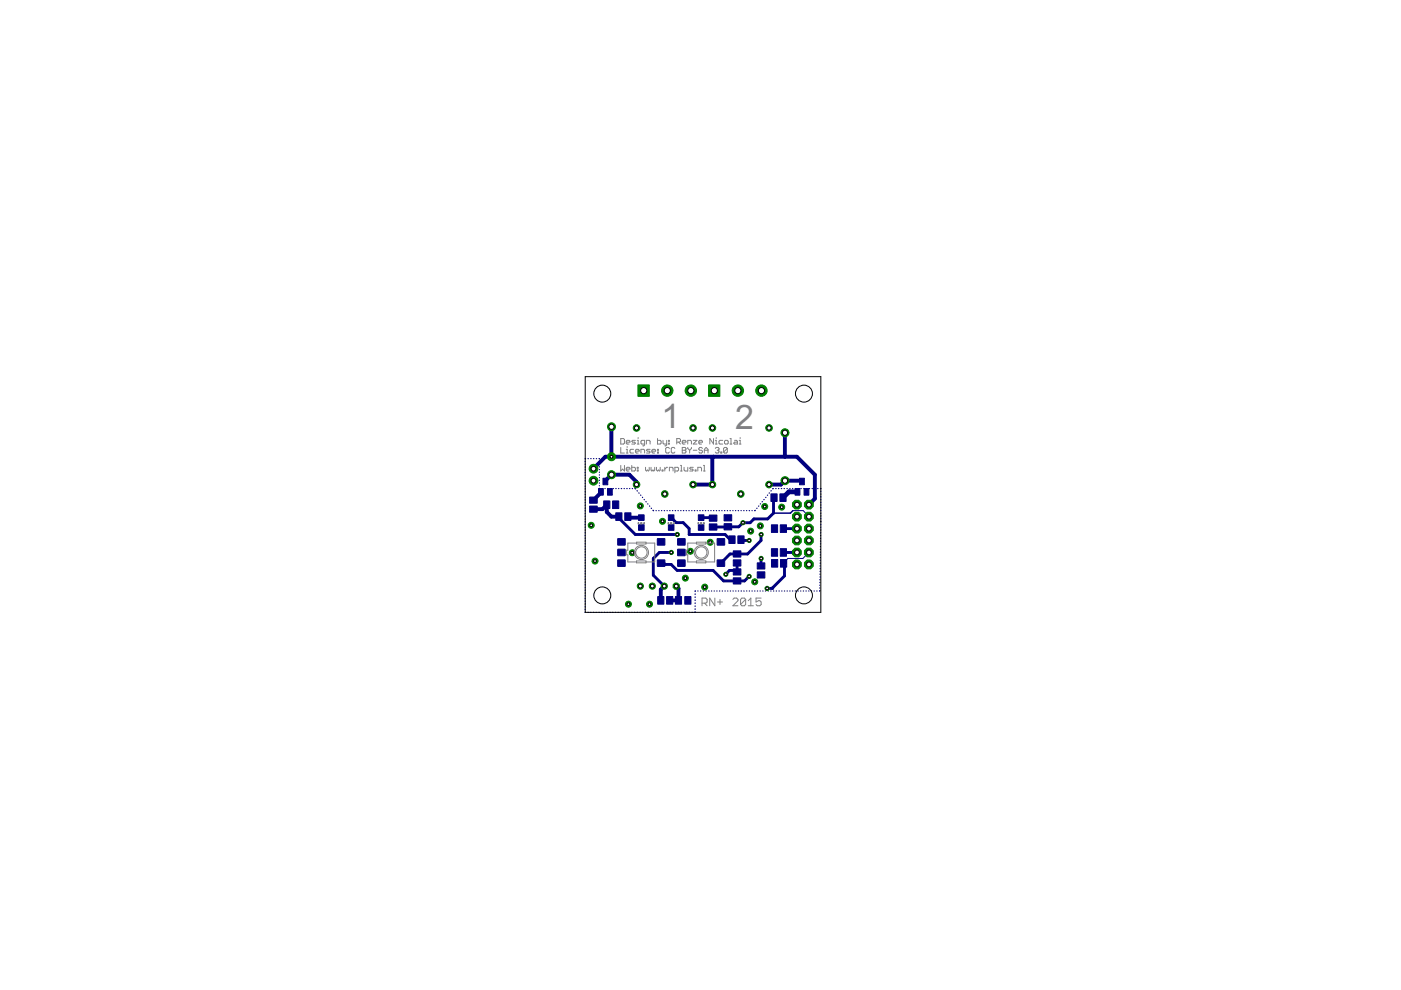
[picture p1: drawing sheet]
<svg xmlns="http://www.w3.org/2000/svg" width="297mm" height="210mm" viewBox="0 0 297 210" stroke-linecap="round" stroke-linejoin="round" font-family="sans-serif">
<defs><g id="words">
<g font-size="8" fill="#808080">
<text x="140.3" y="90.7">1</text>
<text x="155.8" y="91">2</text>
</g>
</g></defs>
<g fill="#000080" stroke="#000080" stroke-width=".21">
<path d="M143.2 126.5h1.3v1.6h-1.3z"/>
<path d="M145.2 126.5h1.3v1.6h-1.3z"/>
<path d="M141.7 111.3h1.2v1.1h-1.2z"/>
<path d="M141.7 109.2h1.2v1.1h-1.2z"/>
<path d="M156.4 113.6h1.4v1.6h-1.4z"/>
<path d="M154.5 113.6h1.4v1.6h-1.4z"/>
<path d="M150.4 111.1h1.6v1.3h-1.6z"/>
<path d="M150.4 109.2h1.6v1.3h-1.6z"/>
<path d="M148.1 111.3h1.1v1.1h-1.1z"/>
<path d="M148.1 109.2h1.1v1.1h-1.1z"/>
<path d="M130.6 108.7h1.3v1.6h-1.3z"/>
<path d="M132.5 108.7h1.3v1.6h-1.3z"/>
<path d="M135.4 111.3h1.2v1.1h-1.2z"/>
<path d="M135.4 109.2h1.2v1.1h-1.2z"/>
<path d="M155.5 120.6h1.6v1.3h-1.6z"/>
<path d="M155.5 122.5h1.6v1.3h-1.6z"/>
<path d="M155.5 116.8h1.6v1.3h-1.6z"/>
<path d="M155.5 118.7h1.6v1.3h-1.6z"/>
<path d="M127.8 101.4h1.1v1.4h-1.1z"/>
<path d="M128.8 103.6h1v1.4h-1z"/>
<path d="M126.9 103.6h1v1.4h-1z"/>
<path d="M169.5 101.4h1v1.4h-1z"/>
<path d="M170.5 103.6h1v1.4h-1z"/>
<path d="M168.6 103.6h1v1.4h-1z"/>
<path d="M165.4 104.7h1.3v1.6h-1.3z"/>
<path d="M163.4 104.7h1.4v1.6h-1.4z"/>
<path d="M125 105.4h1.6v1.3h-1.6z"/>
<path d="M125 107.3h1.6v1.3h-1.6z"/>
<path d="M139.4 126.5h1.4v1.6h-1.4z"/>
<path d="M141.3 126.5h1.3v1.6h-1.3z"/>
<path d="M163.6 111.3h1.3v1.6h-1.3z"/>
<path d="M165.4 111.3h1.4v1.6h-1.4z"/>
<path d="M160.5 121.2h1.7v1.4h-1.7z"/>
<path d="M160.5 119.3h1.7v1.3h-1.7z"/>
<path d="M163.6 116.3h1.3v1.6h-1.3z"/>
<path d="M165.4 116.3h1.4v1.6h-1.4z"/>
<path d="M163.6 118.6h1.3v1.6h-1.3z"/>
<path d="M165.5 118.6h1.3v1.6h-1.3z"/>
<path d="M128 106.2h1.3v1.6h-1.3z"/>
<path d="M129.9 106.2h1.3v1.6h-1.3z"/>
<path d="M153.5 111h1.6v1.4h-1.6z"/>
<path d="M153.5 109.1h1.6v1.3h-1.6z"/>
</g>
<g fill="#000080" stroke="#000080" stroke-width=".21">
<path d="M131 114.2h1.5v1.4h-1.5z" fill-rule="evenodd"/>
<path d="M139.4 114.2h1.5v1.4h-1.5z" fill-rule="evenodd"/>
<path d="M131 118.7h1.5v1.4h-1.5z" fill-rule="evenodd"/>
<path d="M139.4 118.7h1.5v1.4h-1.5z" fill-rule="evenodd"/>
<path d="M131 116.5h1.5v1.3h-1.5z" fill-rule="evenodd"/>
<path d="M143.7 114.2h1.5v1.4h-1.5z" fill-rule="evenodd"/>
<path d="M152.1 114.2h1.5v1.4h-1.5z" fill-rule="evenodd"/>
<path d="M143.7 118.7h1.5v1.4h-1.5z" fill-rule="evenodd"/>
<path d="M152.1 118.7h1.5v1.4h-1.5z" fill-rule="evenodd"/>
<path d="M143.7 116.5h1.5v1.3h-1.5z" fill-rule="evenodd"/>
</g>
<path d="M125.8 99.4l2.6-2.6h40.6l3.8 3.8v5.1l-1.3 1.3M129.6 90.5v6.3M151.3 96.8l-.3 .3v5.6h-4.1M166.4 91.8v5M125.8 107.9h1.9l1-.9v1.5l.9 1h1.6M127.4 104.3v.2l-1.6 1.5M128.4 102.1v-.2l1.2-1.3h3.8l1.5 1.6v.5M133.1 109.5l.2 .2h2.7M170 102.1l-.1-.2h-3.5l-.8 .8h-2.6M140.8 124.3l-.7 .7v2.3M143.4 124.3l.4 .5v2.5h-1.8" fill="none" stroke="#000080" stroke-width=".83"/>
<g fill="none" stroke="#000080" stroke-width=".61">
<path d="M131.2 109.5v.4l3.5 3.4h8.9M140.2 119.4h.6l.2 .3h1.3l1.3 1.2h7.6l2.2 2.3h4.5l.9-1M142.3 109.7l1.1 1.1h1.4l1.3 1.3v1.2h7.6l1.1 1.1h.4M142.3 117.1h-2.5l-1.3 1.3v3.6l2.3 2.3M148.7 109.7l2.5 .2M156.3 119.4v1.9l-.3-.4h-1.3l-.8 .9M157.1 114.4l.2 .2h1.5M161.4 113.3v1.3l-2.9 2.9h-3.7l-2 1.9M161.4 118.4v1.6M164.1 105.5l-.1 3.3-1.2 1.2h-2.9l-.9 .8h-1.5l-.9 .9h-5.4M166.1 117.1h2.9M166.1 112.1h2.9"/>
<path d="M166.4 120.1l-.1 2-2.5 2.7h-1.2"/>
</g>
<g fill="none" stroke="#000080" stroke-width=".25">
<path d="M124.1 97.8v.1M124.1 98.4v.1M124.1 99v.1M124.1 99.6h.1M124.2 97.2l-.1 .1M124.7 97.2h.1M125.2 97.2h.1M125.8 97.2h.1M126.4 97.2h.1M127 97.2l.1 .1M127.1 97.8v.1M127.1 98.4h.1"/>
<path d="M127.1 99h.1M127.1 99.5v.1M124.1 100.1v.1M124.1 100.7v.1M124.1 101.3v.1M124.1 101.9v.1M124.1 102.5h.1M124.1 103v.1M124.1 103.6v.1M124.1 104.2v.1M124.1 104.8v.1M124.1 105.4h.1"/>
<path d="M124.1 105.9v.1M124.1 106.5v.1M124.1 107.1v.1M124.1 107.7v.1M124.1 108.3v.1M124.1 108.9h.1M124.1 109.4v.1M124.1 110v.1M124.1 110.6v.1M124.1 111.2v.1M124.1 111.8h.1M124.1 112.3v.1"/>
<path d="M124.1 112.9v.1M124.1 113.5v.1M124.1 114.1v.1M124.1 114.7h.1M124.1 115.3h.1M124.1 115.8v.1M124.1 116.4v.1M124.1 117v.1M124.1 117.6h.1M124.1 118.2h.1M124.1 118.7v.1M124.1 119.3v.1"/>
<path d="M124.1 119.9v.1M127.1 103.5v.1M127.1 100.1v.1M127.1 100.7h.1M127.1 101.2v.1M127.1 101.8v.1M127.1 102.4h.1M127.1 103h.1M127.7 103.6h.1M128.2 103.6h.1M128.8 103.6h.1M129.4 103.6h.1"/>
<path d="M130 103.6h.1M130.6 103.6h.1M131.1 103.6h.1M131.7 103.6h.1M132.3 103.6h.1M132.9 103.6h.1M133.5 103.6h.1M134 103.6h.1M134.6 103.6l.1 .1M135.1 104v.1M135.4 104.5l.1 .1M135.8 105h.1"/>
<path d="M136.2 105.4v.1M136.6 105.9v.1M136.9 106.3l.1 .1M137.3 106.8l.1 .1M137.7 107.3h.1M138.1 107.7v.1M138.5 108.2l.1 .1M139.1 108.3h.1M139.7 108.3h.1M140.3 108.3h.1M140.8 108.3h.1M141.4 108.3h.1"/>
<path d="M142 108.3h.1M142.6 108.3h.1M143.2 108.3h.1M143.7 108.3h.1M144.3 108.3h.1M144.9 108.3h.1M145.5 108.3h.1M146 108.3h.1M146.6 108.3h.1M147.2 108.3h.1M147.8 108.3h.1M148.4 108.3h.1"/>
<path d="M149 108.3h.1M149.5 108.3h.1M150.1 108.3h.1M150.7 108.3h.1M151.3 108.3h.1M151.9 108.3h.1M152.4 108.3h.1M153 108.3h.1M153.6 108.3h.1M154.2 108.3h.1M154.8 108.3h.1M155.4 108.3h.1"/>
<path d="M155.9 108.3h.1M156.5 108.3h.1M157.1 108.3h.1M157.7 108.3h.1M158.3 108.3h.1M158.8 108.3h.1M159.4 108.3h.1M160.1 108.2l-.1 .1M160.5 107.7l-.1 .1M160.9 107.3h-.1M161.2 106.8v.1M161.6 106.3v.1"/>
<path d="M162 105.9l-.1 .1M162.4 105.4l-.1 .1M162.8 105h-.1M163.1 104.5v.1M163.5 104l-.1 .1M164 103.6l-.2 .1M164.5 103.6h.1M165.1 103.6h.1M165.7 103.6h.1M166.1 119.4h.3M166.2 103.6h.1M166.8 103.6h.1"/>
<path d="M167.4 103.6h.1M168 103.6h.1M168.6 103.6h.1M169.2 103.6h.1M169.8 103.6h.1M170.4 103.6h.1M171 103.6h.1M171.6 103.6h.1M172.2 103.6h.1M172.8 103.6h.1M173.4 103.6h.1M173.9 120h.1"/>
<path d="M173.9 118.8v.1M173.9 119.4h.1M173.9 117v.1M173.9 117.6v.1M173.9 118.2v.1M173.9 115.8v.1M173.9 116.4v.1M173.9 103.6l.1 .1M174 114.7v.1M174 115.3h.1M174 114.1v.1M174 112.9v.1"/>
<path d="M174 113.5v.1M174 111.8h.1M174 112.3v.1M174 104.2h.1M174 104.7v.1M174 105.3v.1M174 105.9v.1M174 106.5h.1M174 107v.1M174 107.6v.1M174 108.2v.1M174 108.8h.1"/>
<path d="M174 109.3v.1M174 109.9v.1M174 110.5v.2M174 111.2v.1M124.1 120.5h.1M124.1 121.1h.1M124.1 121.6v.1M124.1 122.2v.1M124.1 122.8v.1M124.1 123.4h.1M124.1 124h.1M124.1 124.5v.1"/>
<path d="M124.1 125.1v.1M124.1 125.7v.1M124.1 126.3h.1M124.1 126.9h.1M124.1 127.4v.1M124.1 128v.1M124.1 128.6v.1M124.1 129.2v.1M124.1 129.8h.1M124.7 129.8h.1M125.2 129.8h.1M125.8 129.8h.1"/>
<path d="M126.4 129.8h.1M127 129.8h.1M127.6 129.8h.1M128.1 129.8h.1M128.7 129.8h.1M129.3 129.8h.1M129.9 129.8h.1M130.5 129.8h.1M131 129.8h.1M131.6 129.8h.1M132.2 129.8h.1M132.8 129.8h.1"/>
<path d="M133.4 129.8h.1M134 129.8h.1M134.5 129.8h.1M135.1 129.8h.1M135.7 129.8h.1M136.3 129.8h.1M136.9 129.8h.1M137.4 129.8h.1M138 129.8h.1M138.6 129.8h.1M139.2 129.8h.1M139.8 129.8h.1"/>
<path d="M140.3 129.8h.1M140.9 129.8h.1M141.5 129.8h.1M142.1 129.8h.1M142.7 129.8h.1M143.3 129.8h.1M143.8 129.8h.1M144.4 129.8h.1M145 129.8h.1M145.6 129.8h.1M146.2 129.8h.1M146.7 129.8h.1"/>
<path d="M147.4 125.9v.1M147.4 126.6v.1M147.4 127.2v.1M147.4 127.8v.2M147.4 128.5v.1M147.4 129.1v.1M147.4 129.7l-.1 .1M147.4 125.3v.1M148 125.3h.1M148.5 125.3h.1M149.1 125.3h.1M149.7 125.3h.1"/>
<path d="M150.3 125.3h.1M150.8 125.3h.1M151.4 125.3h.1M152 125.3h.1M152.5 125.3h.1M153.1 125.3h.1M153.7 125.3h.1M154.3 125.3h.1M154.8 125.3h.1M155.4 125.3h.1M156 125.3h.1M156.5 125.3h.1"/>
<path d="M157.1 125.3h.1M157.7 125.3h.1M158.3 125.3h.1M158.9 125.3h.1M159.4 125.3h.1M160 125.3h.1M160.6 125.3h.1M161.1 125.3h.1M161.7 125.3h.1M162.3 125.3h.1M162.9 125.3h.1M163.4 125.3h.1"/>
<path d="M164 125.3h.1M164.6 125.3h.1M165.1 125.3h.1M165.7 125.3h.1M166.3 125.3h.1M166.9 125.3h.1M167.4 125.3h.1M168 125.3h.1M168.6 125.3h.1M169.2 125.3h.1M169.7 125.3h.1M170.3 125.3h.1"/>
<path d="M170.9 125.3h.1M171.4 125.3h.1M172 125.3h.1M172.6 125.3h.1M173.2 125.3h.1M173.8 125.2v.1M173.8 124.1h.1M173.8 124.6v.1M173.8 122.9v.1M173.8 123.5h.1M173.9 121.7v.1M173.9 122.3v.1"/>
<path d="M173.9 120.5v.1M173.9 121.1v.1"/>
</g>
<path d="M169.1 104.3h-1.8l-1.3 1.2" fill="none" stroke="#000080" stroke-width="1"/>
<path d="M168.1 108.3h2.2l1.2 1.2M171.5 117.1l-1.3 1.3h-3.2l-.3 .4" fill="none" stroke="#000080" stroke-width=".21"/>
<path d="M166.7 118.8v.6l-.6 .6M168.1 108.3l-.5 .5h-3.6" fill="none" stroke="#000080" stroke-width=".32"/>
<path d="M166.4 119.4v.7" fill="none" stroke="#000080" stroke-width=".42"/>
<circle cx="135" cy="90.7" r=".7" fill="#008000" stroke="#008000" stroke-width=".21"/>
<circle cx="135" cy="90.7" r=".44" fill="#fff" stroke="#000" stroke-width=".21"/>
<circle cx="146.9" cy="102.7" r=".7" fill="#008000" stroke="#008000" stroke-width=".21"/>
<circle cx="146.9" cy="102.7" r=".44" fill="#fff" stroke="#000" stroke-width=".21"/>
<circle cx="140.9" cy="104.7" r=".7" fill="#008000" stroke="#008000" stroke-width=".21"/>
<circle cx="140.9" cy="104.7" r=".44" fill="#fff" stroke="#000" stroke-width=".21"/>
<circle cx="146.9" cy="90.7" r=".7" fill="#008000" stroke="#008000" stroke-width=".21"/>
<circle cx="146.9" cy="90.7" r=".44" fill="#fff" stroke="#000" stroke-width=".21"/>
<circle cx="135" cy="102.7" r=".7" fill="#008000" stroke="#008000" stroke-width=".21"/>
<circle cx="135" cy="102.7" r=".44" fill="#fff" stroke="#000" stroke-width=".21"/>
<circle cx="151" cy="90.7" r=".7" fill="#008000" stroke="#008000" stroke-width=".21"/>
<circle cx="151" cy="90.7" r=".44" fill="#fff" stroke="#000" stroke-width=".21"/>
<circle cx="163" cy="102.7" r=".7" fill="#008000" stroke="#008000" stroke-width=".21"/>
<circle cx="163" cy="102.7" r=".44" fill="#fff" stroke="#000" stroke-width=".21"/>
<circle cx="157.1" cy="104.7" r=".7" fill="#008000" stroke="#008000" stroke-width=".21"/>
<circle cx="157.1" cy="104.7" r=".44" fill="#fff" stroke="#000" stroke-width=".21"/>
<circle cx="163" cy="90.7" r=".7" fill="#008000" stroke="#008000" stroke-width=".21"/>
<circle cx="163" cy="90.7" r=".44" fill="#fff" stroke="#000" stroke-width=".21"/>
<circle cx="151" cy="102.7" r=".7" fill="#008000" stroke="#008000" stroke-width=".21"/>
<circle cx="151" cy="102.7" r=".44" fill="#fff" stroke="#000" stroke-width=".21"/>
<circle cx="129.6" cy="100.6" r=".85" fill="#008000" stroke="#008000" stroke-width=".21"/>
<circle cx="129.6" cy="100.6" r=".55" fill="#fff" stroke="#000" stroke-width=".21"/>
<circle cx="129.6" cy="90.5" r=".85" fill="#008000" stroke="#008000" stroke-width=".21"/>
<circle cx="129.6" cy="90.5" r=".55" fill="#fff" stroke="#000" stroke-width=".21"/>
<circle cx="166.4" cy="101.9" r=".85" fill="#008000" stroke="#008000" stroke-width=".21"/>
<circle cx="166.4" cy="101.9" r=".55" fill="#fff" stroke="#000" stroke-width=".21"/>
<circle cx="166.4" cy="91.8" r=".85" fill="#008000" stroke="#008000" stroke-width=".21"/>
<circle cx="166.4" cy="91.8" r=".55" fill="#fff" stroke="#000" stroke-width=".21"/>
<circle cx="143.4" cy="124.3" r=".71" fill="#008000" stroke="#008000" stroke-width=".21"/>
<circle cx="143.4" cy="124.3" r=".4" fill="#fff" stroke="#000" stroke-width=".21"/>
<circle cx="140.8" cy="124.3" r=".66" fill="#008000" stroke="#008000" stroke-width=".21"/>
<circle cx="140.8" cy="124.3" r=".4" fill="#fff" stroke="#000" stroke-width=".21"/>
<circle cx="138.3" cy="124.3" r=".66" fill="#008000" stroke="#008000" stroke-width=".21"/>
<circle cx="138.3" cy="124.3" r=".4" fill="#fff" stroke="#000" stroke-width=".21"/>
<circle cx="135.8" cy="124.3" r=".66" fill="#008000" stroke="#008000" stroke-width=".21"/>
<circle cx="135.8" cy="124.3" r=".4" fill="#fff" stroke="#000" stroke-width=".21"/>
<path d="M135.3 81.6h2.4v2.4h-2.4z" fill="#008000" stroke="#008000" stroke-width=".21"/>
<circle cx="136.5" cy="82.8" r=".66" fill="#fff" stroke="#000" stroke-width=".21"/>
<circle cx="141.5" cy="82.8" r="1.21" fill="#008000" stroke="#008000" stroke-width=".21"/>
<circle cx="141.5" cy="82.8" r=".66" fill="#fff" stroke="#000" stroke-width=".21"/>
<circle cx="146.5" cy="82.8" r="1.21" fill="#008000" stroke="#008000" stroke-width=".21"/>
<circle cx="146.5" cy="82.8" r=".66" fill="#fff" stroke="#000" stroke-width=".21"/>
<path d="M150.2 81.6h2.4v2.4h-2.4z" fill="#008000" stroke="#008000" stroke-width=".21"/>
<circle cx="151.4" cy="82.8" r=".66" fill="#fff" stroke="#000" stroke-width=".21"/>
<circle cx="156.4" cy="82.8" r="1.21" fill="#008000" stroke="#008000" stroke-width=".21"/>
<circle cx="156.4" cy="82.8" r=".66" fill="#fff" stroke="#000" stroke-width=".21"/>
<circle cx="161.4" cy="82.8" r="1.21" fill="#008000" stroke="#008000" stroke-width=".21"/>
<circle cx="161.4" cy="82.8" r=".66" fill="#fff" stroke="#000" stroke-width=".21"/>
<circle cx="169" cy="119.7" r="1.01" fill="#008000" stroke="#008000" stroke-width=".21"/>
<circle cx="169" cy="119.7" r=".51" fill="#fff" stroke="#000" stroke-width=".21"/>
<circle cx="171.5" cy="119.7" r="1.01" fill="#008000" stroke="#008000" stroke-width=".21"/>
<circle cx="171.5" cy="119.7" r=".51" fill="#fff" stroke="#000" stroke-width=".21"/>
<circle cx="169" cy="117.1" r="1.01" fill="#008000" stroke="#008000" stroke-width=".21"/>
<circle cx="169" cy="117.1" r=".51" fill="#fff" stroke="#000" stroke-width=".21"/>
<circle cx="171.5" cy="117.1" r="1.01" fill="#008000" stroke="#008000" stroke-width=".21"/>
<circle cx="171.5" cy="117.1" r=".51" fill="#fff" stroke="#000" stroke-width=".21"/>
<circle cx="169" cy="114.6" r="1.01" fill="#008000" stroke="#008000" stroke-width=".21"/>
<circle cx="169" cy="114.6" r=".51" fill="#fff" stroke="#000" stroke-width=".21"/>
<circle cx="171.5" cy="114.6" r="1.01" fill="#008000" stroke="#008000" stroke-width=".21"/>
<circle cx="171.5" cy="114.6" r=".51" fill="#fff" stroke="#000" stroke-width=".21"/>
<circle cx="169" cy="112.1" r="1.01" fill="#008000" stroke="#008000" stroke-width=".21"/>
<circle cx="169" cy="112.1" r=".51" fill="#fff" stroke="#000" stroke-width=".21"/>
<circle cx="171.5" cy="112.1" r="1.01" fill="#008000" stroke="#008000" stroke-width=".21"/>
<circle cx="171.5" cy="112.1" r=".51" fill="#fff" stroke="#000" stroke-width=".21"/>
<circle cx="169" cy="109.5" r="1.01" fill="#008000" stroke="#008000" stroke-width=".21"/>
<circle cx="169" cy="109.5" r=".51" fill="#fff" stroke="#000" stroke-width=".21"/>
<circle cx="171.5" cy="109.5" r="1.01" fill="#008000" stroke="#008000" stroke-width=".21"/>
<circle cx="171.5" cy="109.5" r=".51" fill="#fff" stroke="#000" stroke-width=".21"/>
<circle cx="169" cy="107" r="1.01" fill="#008000" stroke="#008000" stroke-width=".21"/>
<circle cx="169" cy="107" r=".51" fill="#fff" stroke="#000" stroke-width=".21"/>
<circle cx="171.5" cy="107" r="1.01" fill="#008000" stroke="#008000" stroke-width=".21"/>
<circle cx="171.5" cy="107" r=".51" fill="#fff" stroke="#000" stroke-width=".21"/>
<circle cx="125.8" cy="101.9" r=".93" fill="#008000" stroke="#008000" stroke-width=".21"/>
<circle cx="125.8" cy="101.9" r=".51" fill="#fff" stroke="#000" stroke-width=".21"/>
<circle cx="125.8" cy="99.4" r=".93" fill="#008000" stroke="#008000" stroke-width=".21"/>
<circle cx="125.8" cy="99.4" r=".51" fill="#fff" stroke="#000" stroke-width=".21"/>
<circle cx="153.9" cy="121.8" r=".44" fill="#008000" stroke="#008000" stroke-width=".21"/>
<circle cx="153.9" cy="121.8" r=".3" fill="#fff" stroke="#000" stroke-width=".21"/>
<circle cx="149.4" cy="124.5" r=".64" fill="#008000" stroke="#008000" stroke-width=".21"/>
<circle cx="149.4" cy="124.5" r=".3" fill="#fff" stroke="#000" stroke-width=".21"/>
<circle cx="137.7" cy="128.1" r=".64" fill="#008000" stroke="#008000" stroke-width=".21"/>
<circle cx="137.7" cy="128.1" r=".3" fill="#fff" stroke="#000" stroke-width=".21"/>
<circle cx="145.3" cy="122.6" r=".64" fill="#008000" stroke="#008000" stroke-width=".21"/>
<circle cx="145.3" cy="122.6" r=".3" fill="#fff" stroke="#000" stroke-width=".21"/>
<circle cx="134" cy="117.2" r=".64" fill="#008000" stroke="#008000" stroke-width=".21"/>
<circle cx="134" cy="117.2" r=".3" fill="#fff" stroke="#000" stroke-width=".21"/>
<circle cx="146.4" cy="116.9" r=".64" fill="#008000" stroke="#008000" stroke-width=".21"/>
<circle cx="146.4" cy="116.9" r=".3" fill="#fff" stroke="#000" stroke-width=".21"/>
<circle cx="135.8" cy="107.3" r=".64" fill="#008000" stroke="#008000" stroke-width=".21"/>
<circle cx="135.8" cy="107.3" r=".3" fill="#fff" stroke="#000" stroke-width=".21"/>
<circle cx="125.3" cy="111.4" r=".64" fill="#008000" stroke="#008000" stroke-width=".21"/>
<circle cx="125.3" cy="111.4" r=".3" fill="#fff" stroke="#000" stroke-width=".21"/>
<circle cx="140.5" cy="110.5" r=".64" fill="#008000" stroke="#008000" stroke-width=".21"/>
<circle cx="140.5" cy="110.5" r=".3" fill="#fff" stroke="#000" stroke-width=".21"/>
<circle cx="161.2" cy="111.5" r=".64" fill="#008000" stroke="#008000" stroke-width=".21"/>
<circle cx="161.2" cy="111.5" r=".3" fill="#fff" stroke="#000" stroke-width=".21"/>
<circle cx="126.2" cy="119" r=".64" fill="#008000" stroke="#008000" stroke-width=".21"/>
<circle cx="126.2" cy="119" r=".3" fill="#fff" stroke="#000" stroke-width=".21"/>
<circle cx="159.2" cy="112.6" r=".64" fill="#008000" stroke="#008000" stroke-width=".21"/>
<circle cx="159.2" cy="112.6" r=".3" fill="#fff" stroke="#000" stroke-width=".21"/>
<circle cx="162.1" cy="107.4" r=".64" fill="#008000" stroke="#008000" stroke-width=".21"/>
<circle cx="162.1" cy="107.4" r=".3" fill="#fff" stroke="#000" stroke-width=".21"/>
<circle cx="160" cy="123.4" r=".64" fill="#008000" stroke="#008000" stroke-width=".21"/>
<circle cx="160" cy="123.4" r=".3" fill="#fff" stroke="#000" stroke-width=".21"/>
<circle cx="133.2" cy="128.1" r=".64" fill="#008000" stroke="#008000" stroke-width=".21"/>
<circle cx="133.2" cy="128.1" r=".3" fill="#fff" stroke="#000" stroke-width=".21"/>
<circle cx="150.6" cy="115" r=".64" fill="#008000" stroke="#008000" stroke-width=".21"/>
<circle cx="150.6" cy="115" r=".3" fill="#fff" stroke="#000" stroke-width=".21"/>
<circle cx="165.7" cy="107.5" r=".64" fill="#008000" stroke="#008000" stroke-width=".21"/>
<circle cx="165.7" cy="107.5" r=".3" fill="#fff" stroke="#000" stroke-width=".21"/>
<circle cx="161.4" cy="113.3" r=".44" fill="#008000" stroke="#008000" stroke-width=".21"/>
<circle cx="161.4" cy="113.3" r=".3" fill="#fff" stroke="#000" stroke-width=".21"/>
<circle cx="158.8" cy="122.2" r=".44" fill="#008000" stroke="#008000" stroke-width=".21"/>
<circle cx="158.8" cy="122.2" r=".3" fill="#fff" stroke="#000" stroke-width=".21"/>
<circle cx="129.6" cy="96.8" r=".85" fill="#008000" stroke="#008000" stroke-width=".21"/>
<circle cx="129.6" cy="96.8" r=".3" fill="#fff" stroke="#000" stroke-width=".21"/>
<circle cx="143.6" cy="113.3" r=".44" fill="#008000" stroke="#008000" stroke-width=".21"/>
<circle cx="143.6" cy="113.3" r=".3" fill="#fff" stroke="#000" stroke-width=".21"/>
<circle cx="157.5" cy="110.8" r=".44" fill="#008000" stroke="#008000" stroke-width=".21"/>
<circle cx="157.5" cy="110.8" r=".3" fill="#fff" stroke="#000" stroke-width=".21"/>
<circle cx="158.8" cy="114.6" r=".44" fill="#008000" stroke="#008000" stroke-width=".21"/>
<circle cx="158.8" cy="114.6" r=".3" fill="#fff" stroke="#000" stroke-width=".21"/>
<circle cx="142.3" cy="117.1" r=".44" fill="#008000" stroke="#008000" stroke-width=".21"/>
<circle cx="142.3" cy="117.1" r=".3" fill="#fff" stroke="#000" stroke-width=".21"/>
<circle cx="162.6" cy="124.8" r=".44" fill="#008000" stroke="#008000" stroke-width=".21"/>
<circle cx="162.6" cy="124.8" r=".3" fill="#fff" stroke="#000" stroke-width=".21"/>
<circle cx="161.4" cy="118.4" r=".44" fill="#008000" stroke="#008000" stroke-width=".21"/>
<circle cx="161.4" cy="118.4" r=".3" fill="#fff" stroke="#000" stroke-width=".21"/>
<g fill="none" stroke="#808080" stroke-width=".21">
<path d="M131.6 93h.6l.2 .2v.8l-.2 .1h-.6zM131.6 94.9v1.2h.8M131.6 98.7v1.2l.4-.4 .4 .4v-1.2M132.8 93.7h.8l-.2-.3h-.4l-.2 .2v.4l.2 .1h.4M132.8 99.5h.8l-.2-.4h-.4l-.2 .2v.4l.2 .2h.4M132.8 96.1h.4M132.8 95.3h.2v.8M133 94.7v.2M133.9 98.7v1.2h.6l.2-.2v-.4l-.2-.2h-.6M134.3 95.3h-.5l-.2 .2v.3l.2 .3h.5M134.7 93.4h-.6l-.2 .2 .8 .4-.2 .1h-.6M134.7 95.7h.8l-.2-.4h-.4l-.2 .2v.3l.2 .3h.4"/>
<path d="M135.1 94.1h.4M135.1 93.4h.2v.7M135.1 99.1h.2v.2h-.2zM135.1 99.7h.2v.2h-.2zM135.3 92.8v.2M135.9 96.1v-.8h.6l.2 .2v.6M136.7 94.1h-.6l-.2-.1v-.4l.2-.2h.6v.9l-.4 .2M136.9 99.1v.6l.2 .2 .1-.2 .3 .2 .1-.2v-.6M137.1 94.1v-.7h.5l.2 .2v.5M137.8 95.3h-.6l-.1 .2 .1 .2h.4l.2 .1-.2 .3h-.5M138 99.1v.6l.2 .2 .2-.2 .2 .2 .2-.2v-.6M138.2 95.7h.8l-.2-.4h-.4l-.2 .2v.3l.2 .3h.4"/>
<path d="M139.2 99.1v.6l.2 .2 .2-.2 .2 .2 .2-.2v-.6M139.4 93v1.1h.6l.2-.1v-.4l-.2-.2h-.6M139.4 95.3h.2v.2h-.2zM139.4 95.8h.2v.3h-.2zM140.4 99.7h.2v.2h-.2zM140.6 93.4v.6l.2 .1h.6M140.9 99.1v.8M141.4 93.4v.9l-.5 .2M141.5 99.1l-.6 .4M141.7 94h.2v.1h-.2zM141.7 93.4h.2v.2h-.2zM141.9 99.9v-.8h.6l.2 .2v.6"/>
<path d="M141.9 95.1l-.2-.2h-.3l-.3 .2v.7l.3 .3h.3l.2-.3M143.1 95.1l-.2-.2h-.4l-.2 .2v.7l.2 .3h.4l.2-.3M143.1 99.9h.6l.2-.2v-.4l-.2-.2h-.6v1.1M143.5 93.7h.6l.2-.1v-.4l-.2-.2h-.6v1.1M143.9 93.7l.4 .4M144.3 99.9h.4M144.3 98.7h.2v1.2M144.7 93.7h.7l-.2-.3h-.4l-.1 .2v.4l.1 .1h.4M144.7 94.9h.5l.2 .2-.2 .4 .2 .3-.2 .3h-.5zM144.7 95.5h.5M145 99.1v.6l.2 .2h.6v-.8M145.8 94.1v-.7h.6l.2 .2v.5"/>
<path d="M145.8 94.9v.2l.4 .4M146.2 95.5v.6M146.6 94.9v.2l-.4 .4M147 93.4h.8l-.8 .7h.8M147 95.5h.8M147 99.1h-.6l-.2 .2 .8 .4-.2 .2h-.6M147.4 99.7h.2v.2h-.2zM148 99.9v-.8h.5l.2 .2v.6M148.2 93.7h.7l-.2-.3h-.3l-.2 .2v.4l.2 .1h.3M148.9 95.1l-.2-.2h-.3l-.2 .4 .2 .2h.3l.2 .3-.2 .3h-.3l-.2-.3M149.1 98.7h.2v1.2M149.1 99.9h.4"/>
<path d="M149.3 95.5h.8M149.3 96.1v-.8l.4-.4 .4 .4v.8M151.3 93v1.1l-.8-1.1v1.1M151.7 94.1h.4M151.7 93.4h.1v.7M151.7 95.1l.1-.2h.5l.1 .2-.1 .4M151.8 92.8v.2M152.1 95.5h.2M152.3 95.5l.1 .2-.1 .4h-.5l-.1-.3M152.8 95.8h.2v.3h-.2zM153.2 93.4h-.6l-.2 .2v.4l.2 .1h.6M153.6 93.6l.2-.2h.4l.2 .2v.4l-.2 .1h-.4l-.2-.1z"/>
<path d="M154.2 95.1v.7l-.2 .3h-.4l-.2-.3M154.2 95.1l-.2-.2h-.4l-.2 .2v.7M154.2 95.1l-.8 .7M154.8 94.1h.4M154.8 93h.2v1.1M155.7 93.4h.4l.2 .2v.5h-.6l-.1-.1 .1-.3h.6M156.7 94.1h.4M156.7 93.4h.2v.7M156.9 92.8v.2M135 115.1h-1.9v1.5h-.2v1h.2v1.5h1.9M135 115h2v.3h-2zM135 118.9h2v.4h-2z"/>
<path d="M137 115.1h1.8v4h-1.8M147.7 115.1h-1.9v1.5h-.2v1h.2v1.5h1.9M147.7 115h1.9v.3h-1.9zM147.7 118.9h1.9v.4h-1.9zM149.6 115.1h1.9v4h-1.9M148.8 127.9h.8l.3-.3v-.5l-.3-.3h-.8v1.6M149.4 127.9l.5 .5M151.6 126.8v1.6l-1.1-1.6v1.6M152.1 127.6h1.1M152.7 127.1v1.1M155.4 127.1l.3-.3h.5l.3 .3v.3l-1.1 1h1.1M158.1 127.1l-.3-.3h-.5l-.3 .3v1.1"/>
<path d="M158.1 127.1v1.1l-.3 .2h-.5l-.3-.2M158.1 127.1l-1.1 1.1M158.6 128.4h1.1M158.6 127.4l.6-.6v1.6M161.4 126.8h-1.1v.8l.5-.2h.3l.3 .2v.6l-.3 .2h-.6l-.2-.2"/>
<circle cx="136" cy="117.1" r="1.5"/>
<circle cx="136" cy="117.1" r="1.21"/>
<circle cx="148.7" cy="117.1" r="1.5"/>
<circle cx="148.7" cy="117.1" r="1.21"/>
</g>
<g fill="#808080" stroke="#808080" stroke-width=".21">
<path d="M142.8 110.8h.2v.3h-.2z"/>
<path d="M141.6 110.8h.2v.3h-.2z"/>
<path d="M142.2 110.8h.3v.3h-.3z"/>
<path d="M149.2 110.8h.1v.3h-.1z"/>
<path d="M148 110.8h.1v.3h-.1z"/>
<path d="M148.5 110.8h.3v.3h-.3z"/>
<path d="M136.5 110.8h.2v.3h-.2z"/>
<path d="M135.3 110.8h.1v.3h-.1z"/>
<path d="M135.8 110.8h.3v.3h-.3z"/>
</g>
<g fill="none" stroke="#000" stroke-width=".21">
<path d="M124.1 79.9h49.9v49.9h-49.9z"/>
<circle cx="127.7" cy="83.5" r="1.8"/>
<circle cx="170.5" cy="83.5" r="1.8"/>
<circle cx="127.7" cy="126.2" r="1.8"/>
<circle cx="170.5" cy="126.2" r="1.8"/>
</g>
<use href="#words"/>
</svg>
